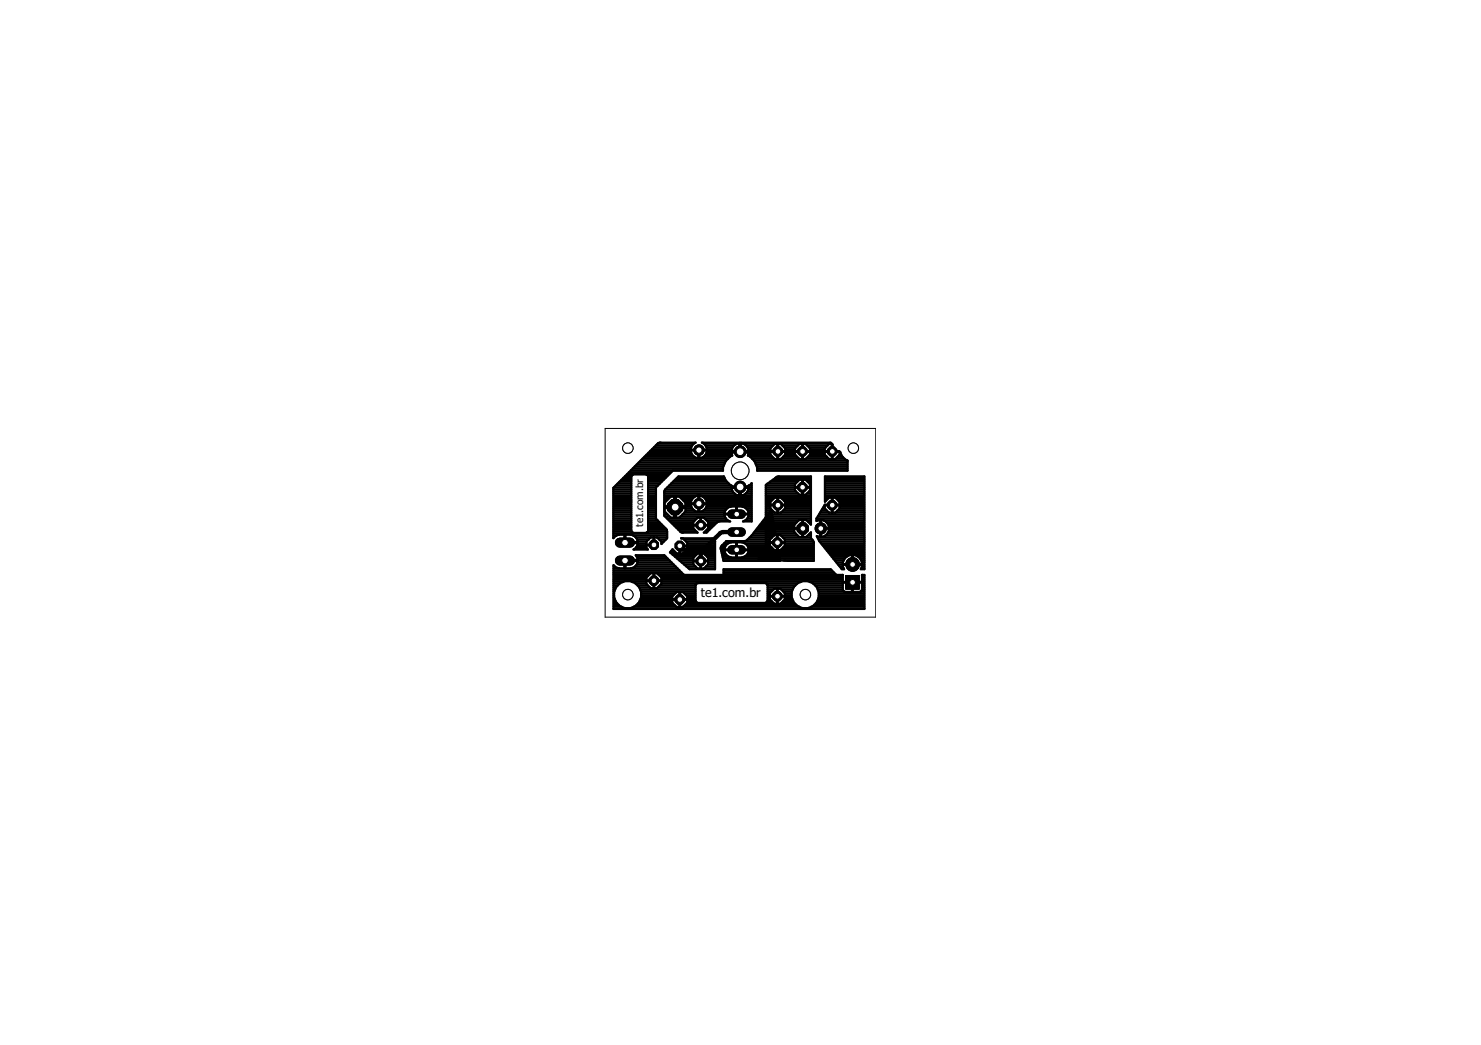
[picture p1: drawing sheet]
<svg xmlns="http://www.w3.org/2000/svg" width="210mm" height="148mm" viewBox="0 0 210 148" stroke-linecap="round" stroke-linejoin="round" font-family="sans-serif">
<defs><g id="words">
<text font-size="1.8" x="99.3" y="84.7">te1.com.br</text>
<text font-size="1.4" x="91.2" y="74.7" transform="rotate(-90 91.2 74.7)">te1.com.br</text>
</g></defs>
<circle cx="117.9" cy="71.6" r=".71" fill="#000" stroke="#000" stroke-width=".14"/>
<circle cx="118" cy="71.6" r=".4" fill="#fff" stroke="#000" stroke-width=".14"/>
<circle cx="117.9" cy="64" r=".71" fill="#000" stroke="#000" stroke-width=".14"/>
<circle cx="118" cy="64" r=".4" fill="#fff" stroke="#000" stroke-width=".14"/>
<circle cx="110.2" cy="71.6" r=".71" fill="#000" stroke="#000" stroke-width=".14"/>
<circle cx="110.3" cy="71.6" r=".4" fill="#fff" stroke="#000" stroke-width=".14"/>
<circle cx="110.2" cy="64" r=".71" fill="#000" stroke="#000" stroke-width=".14"/>
<circle cx="110.3" cy="64" r=".4" fill="#fff" stroke="#000" stroke-width=".14"/>
<circle cx="110.2" cy="84.5" r=".71" fill="#000" stroke="#000" stroke-width=".14"/>
<circle cx="110.2" cy="84.5" r=".4" fill="#fff" stroke="#000" stroke-width=".14"/>
<circle cx="110.2" cy="76.9" r=".71" fill="#000" stroke="#000" stroke-width=".14"/>
<circle cx="110.2" cy="76.9" r=".4" fill="#fff" stroke="#000" stroke-width=".14"/>
<circle cx="96.3" cy="85" r=".71" fill="#000" stroke="#000" stroke-width=".14"/>
<circle cx="96.4" cy="85" r=".4" fill="#fff" stroke="#000" stroke-width=".14"/>
<circle cx="96.3" cy="77.4" r=".71" fill="#000" stroke="#000" stroke-width=".14"/>
<circle cx="96.4" cy="77.4" r=".4" fill="#fff" stroke="#000" stroke-width=".14"/>
<circle cx="113.7" cy="64" r=".71" fill="#000" stroke="#000" stroke-width=".14"/>
<circle cx="113.7" cy="64" r=".4" fill="#fff" stroke="#000" stroke-width=".14"/>
<circle cx="113.7" cy="69.1" r=".71" fill="#000" stroke="#000" stroke-width=".14"/>
<circle cx="113.7" cy="69.1" r=".4" fill="#fff" stroke="#000" stroke-width=".14"/>
<circle cx="99.3" cy="74.5" r=".71" fill="#000" stroke="#000" stroke-width=".14"/>
<circle cx="99.3" cy="74.5" r=".4" fill="#fff" stroke="#000" stroke-width=".14"/>
<circle cx="99.3" cy="79.5" r=".71" fill="#000" stroke="#000" stroke-width=".14"/>
<circle cx="99.3" cy="79.5" r=".4" fill="#fff" stroke="#000" stroke-width=".14"/>
<circle cx="92.7" cy="77.3" r=".71" fill="#000" stroke="#000" stroke-width=".14"/>
<circle cx="92.7" cy="77.3" r=".4" fill="#fff" stroke="#000" stroke-width=".14"/>
<circle cx="92.7" cy="82.3" r=".71" fill="#000" stroke="#000" stroke-width=".14"/>
<circle cx="92.7" cy="82.3" r=".4" fill="#fff" stroke="#000" stroke-width=".14"/>
<circle cx="104.9" cy="64.1" r=".83" fill="#000" stroke="#000" stroke-width=".14"/>
<circle cx="104.9" cy="64.1" r=".55" fill="#fff" stroke="#000" stroke-width=".14"/>
<circle cx="104.9" cy="69" r=".83" fill="#000" stroke="#000" stroke-width=".14"/>
<circle cx="104.9" cy="69" r=".55" fill="#fff" stroke="#000" stroke-width=".14"/>
<path d="M119.8 81.6h2v1.9h-2z" fill="#000" stroke="#000" stroke-width=".14"/>
<circle cx="120.8" cy="82.6" r=".4" fill="#fff" stroke="#000" stroke-width=".14"/>
<circle cx="120.8" cy="80" r=".97" fill="#000" stroke="#000" stroke-width=".14"/>
<circle cx="120.8" cy="80" r=".4" fill="#fff" stroke="#000" stroke-width=".14"/>
<path d="M87.9 76.9h1.4" fill="none" stroke="#000" stroke-width="1.4"/>
<circle cx="88.6" cy="76.9" r=".47" fill="#fff" stroke="#000" stroke-width=".14"/>
<path d="M87.9 79.5h1.4" fill="none" stroke="#000" stroke-width="1.4"/>
<circle cx="88.6" cy="79.5" r=".47" fill="#fff" stroke="#000" stroke-width=".14"/>
<circle cx="95.7" cy="71.9" r="1.17" fill="#000" stroke="#000" stroke-width=".14"/>
<circle cx="95.7" cy="71.9" r=".55" fill="#fff" stroke="#000" stroke-width=".14"/>
<circle cx="113.8" cy="74.9" r=".87" fill="#000" stroke="#000" stroke-width=".14"/>
<circle cx="113.8" cy="74.9" r=".4" fill="#fff" stroke="#000" stroke-width=".14"/>
<circle cx="116.3" cy="74.9" r=".8" fill="#000" stroke="#000" stroke-width=".14"/>
<circle cx="116.3" cy="74.9" r=".4" fill="#fff" stroke="#000" stroke-width=".14"/>
<circle cx="99.1" cy="63.8" r=".74" fill="#000" stroke="#000" stroke-width=".14"/>
<circle cx="99.1" cy="63.8" r=".44" fill="#fff" stroke="#000" stroke-width=".14"/>
<circle cx="99.1" cy="71.4" r=".74" fill="#000" stroke="#000" stroke-width=".14"/>
<circle cx="99.1" cy="71.4" r=".44" fill="#fff" stroke="#000" stroke-width=".14"/>
<path d="M103.7 72.9h1.4" fill="none" stroke="#000" stroke-width="1.3"/>
<circle cx="104.4" cy="72.9" r=".4" fill="#fff" stroke="#000" stroke-width=".14"/>
<path d="M103.7 75.4h1.4" fill="none" stroke="#000" stroke-width="1.3"/>
<circle cx="104.4" cy="75.4" r=".4" fill="#fff" stroke="#000" stroke-width=".14"/>
<path d="M103.7 78h1.4" fill="none" stroke="#000" stroke-width="1.3"/>
<circle cx="104.4" cy="78" r=".4" fill="#fff" stroke="#000" stroke-width=".14"/>
<path d="M99.4 77.9l-.1 1.6M104.4 75.4h-1.9l-.3 .1-2.5 2.4h-3.1l-.3-.5" fill="none" stroke="#000" stroke-width=".61"/>
<g fill="none" stroke="#000" stroke-width=".32">
<path d="M86.9 72.7h2.6M86.9 71.6h2.6M86.9 76.2h.1M86.9 75.9h.4M86.9 75.7h7.7M86.9 75.4h2.6M86.9 75.1h2.6M86.9 74.8h2.6M86.9 74.6h2.6M86.9 74.3h2.6M86.9 74h2.6M86.9 73.8h2.6"/>
<path d="M86.9 73.5h2.6M86.9 73.2h2.6M86.9 72.9h2.6M86.9 72.4h2.6M86.9 72.1h2.6M86.9 71.9h2.6M86.9 71.3h2.6M86.9 71h2.6M86.9 70.8h2.6M86.9 70.5h2.6M86.9 70.2h2.6M86.9 70h2.6"/>
<path d="M86.9 69.7h2.6M86.9 69.4h2.6M87 69.1h2.5M87.2 68.9h2.3M87.5 68.6h2M87.8 68.3h1.7M88.1 68.1h1.4M88.3 67.8h1.2M88.5 79.8h.1M88.5 76.8h.1M88.5 76.5h.1M88.5 76.2h.1"/>
<path d="M88.5 75.9h.1M88.6 67.5h.9M88.6 79.5h6.3M88.9 67.2h6M89.2 67h5.9M89.4 66.7h13.1M89.5 75.4l.2 .2h1.9l.2-.2M89.5 75.4v-7.9l.2-.3h1.9l.3 .3-.1 7.9M89.7 66.4h12.8M89.8 75.9h4.8M89.9 77.9h1.9M90 66.1h12.5"/>
<path d="M90.1 76.2l-.2-.2a1.64 1.64 0 0 0-1.3-.2v1.2h1.8M90.1 76.2h4.5M90.1 76.2l.3 .7M90.2 77.6h1.4M90.2 65.9h12.4M90.3 79h4.1M90.3 76.5h1.6M90.4 79.8h4.8M90.4 79.2h4.2M90.4 76.8h1.3M90.4 77h1.2M90.4 76.9h.1"/>
<path d="M90.4 77l-.2 .5-.4 .4h2l-.2-.2v-.4M90.5 65.6h12.3M90.8 65.3h12.1M91.1 65h12.1M91.3 64.8h7.1M91.6 64.5h6.5M91.8 75.4h2.8M91.8 67.5h2.8M91.9 72.7h1.1M91.9 71.6h1.1M91.9 69.1h1.1M91.9 75.1h2.6"/>
<path d="M91.9 74.8h2.4M91.9 74.6h2.1M91.9 74.3h1.8M91.9 74h1.6M91.9 73.8h1.3M91.9 73.5h1.1M91.9 73.2h1.1M91.9 72.9h1.1M91.9 72.4h1.1M91.9 72.1h1.1M91.9 71.9h1.1M91.9 71.3h1.1"/>
<path d="M91.9 71h1.1M91.9 70.8h1.1M91.9 70.5h1.1M91.9 70.2h1.1M91.9 70h1.1M91.9 69.7h1.1M91.9 69.4h1.1M91.9 68.9h1.3M91.9 68.6h1.6M91.9 68.3h1.9M91.9 68.1h2.1M91.9 67.8h2.4"/>
<path d="M91.9 64.2h6.1M92.1 63.9h5.8M92.2 76.2l-.6 .6v.4h1.1v-1M92.4 63.7h5.5M92.6 76.2v1.1h-2.3M92.6 77h.1M92.6 76.8h.1M92.6 76.5h.1M92.7 63.4h5.3M93 69.1v4.4l1.4 1.5 .2 .4M93 63.1h5.1M93.3 62.9l-6.4 6.3v7.1l.4-.3a1.54 1.54 0 0 1 1.2-.2v1.1h1.9"/>
<path d="M93.3 62.9l.2-.1h5.1l-.4 .3-.3 .6M93.3 62.9h5.1M93.4 76.5h1M93.7 76.8h.4M93.7 77h.1M94.1 72.7h.2M94.1 71.6h.1M94.1 72.9h.5M94.1 72.4h.1M94.1 72.1h.1M94.1 71.9h1.4M94.1 71.3h.1"/>
<path d="M94.1 71h.3M94.1 70.8h.6M94.1 70.5h.9M94.1 70.2h10.4M94.1 70h10M94.2 69.7h9.6M94.2 71.3l.9-.9h.4v3h-.4l-.9-.9v-.5h3v.5l-.9 .9h-.5v-3h.5l.9 .9v.5h-3zM94.2 73.2h.7M94.3 69.4h9.4M94.5 73.5h4.3M94.6 75.4v.9l-.9 .8v-.3l-.6-.6M94.6 69.1h9.7"/>
<path d="M94.8 73.8h3.7M94.8 68.9h8.9M95 78.4h.8M95.1 74h3.2M95.1 78.1h.5M95.1 68.6h8.2M95.3 74.3h3M95.4 78.7h3.3M95.4 68.3h7.6M95.5 72.7h.3M95.5 71.6h.3M95.5 73.2h.3"/>
<path d="M95.5 72.9h.3M95.5 72.4h.3M95.5 72.1h.3M95.5 71.3h.3M95.5 71h.3M95.5 70.8h.3M95.5 70.5h.3M95.6 74.6h2.7M95.7 68.1h7.1M95.7 79h2.7M95.8 71.9h2.2M95.9 74.8h2.4"/>
<path d="M95.9 67.8h6.8M96 79.2h2.3M96.2 75.1h2.3M96.3 78.4h.1M96.3 78.1h.1M96.3 77.9h.1M96.3 77.6h.1M96.3 79.5h5M96.4 70.5h2M96.4 75.4h2.3M96.4 73.2h6.3M96.6 76.3h4.3l.4 .4v4h-3.6l-2.7-2.4 .3-.4 .6 .6h.4v-1.1h1.1v.4"/>
<path d="M96.6 79.8h1.7M96.6 70.8h1.5M96.8 76.3l.6 .7v.3h-1v1.2h.4l.6-.7M96.8 78.4h4.5M96.9 71h1.1M96.9 76.5h4.2M97 72.7h5.7M97.1 78.1h4.2M97.2 71.6h.7M97.2 72.4h1.2M97.2 72.1h.9M97.2 71.3h.7"/>
<path d="M97.2 76.8h4.1M97.4 77.9h3.9M97.4 77.6h3.9M97.4 77.3h3.9M97.4 77h3.9M97.9 63.8h1.1v1.2M97.9 63.7v.1M97.9 63.9h.1M97.9 71.3h2.3M97.9 63.9h2.3M97.9 63.9a1.16 1.16 0 0 0 1.1 1.1M98 71.9l-.1-.4h2.3l-.1 .4"/>
<path d="M98 71.9l.4 .5M98.3 79.5v-.4l.6-.6h.4v2.1h-.4l-.6-.6v-.4h2.1v.4l-.6 .6h-.4v-2.1h.4l.6 .6v.4M98.4 72.4l.6 .2M99 72.6h.1M99 70.3a1.16 1.16 0 0 0-1.1 1M99 70.3h.1M99 65h.1M99 71.6h.1M99 72.4h.1M99 72.1h.1M99 71.9h.1M99 71.3h.1"/>
<path d="M99 71h.1M99 70.8h.1M99 70.5h.1M99 70.3v2.3M99 63.9h.1M99 64.8h.1M99 64.5h.1M99 64.2h.1M99.1 72.6h.1M99.1 70.3v2.3M99.1 70.3h.1M99.1 65h.1"/>
<path d="M99.1 70.3a1.16 1.16 0 0 1 1.1 1M99.3 79.8h.1M99.3 79.2h.1M99.3 79h.1M99.3 78.7h.1M99.3 74.3h.1M99.3 74h.1M99.3 73.8h.1M99.3 73.5h.1M99.7 72.4h3.1M99.7 64.8h3.8M99.7 62.9h4.9"/>
<path d="M99.7 70.5h6.8M99.8 73.5h3M99.9 75.4h.4M99.9 78.7h1.4M100 72.1h3M100 64.5h3.7M100 63.1h4.1M100 70.8h6.5M100.1 73.8h3M100.1 71.9h3.4M100.1 71.9l-.3 .4-.7 .3M100.1 64.2h3.6"/>
<path d="M100.1 63.4h3.7M100.1 71h6.4M100.2 75.1h.3M100.2 71.6h6.3M100.2 71.3h6.3M100.2 63.7l-.3-.6-.4-.3h18.2l.3 .2v2.1h.4l.6-.6v-.4h-2.1v.4l.6 .6h.4v-2.2h-.4l-.6 .7v.4M100.2 63.8h-1.1v1.2M100.2 63.7v.1M100.2 63.9h.1M100.2 63.9a1.16 1.16 0 0 1-1.1 1.1M100.2 63.7h3.5M100.2 79h1.1"/>
<path d="M100.4 79.8h.9M100.4 79.2h.9M100.4 74.8h.4M100.4 74.6h.7M100.4 74.3h1M100.4 74h1.2M101.7 74l-1.6 1.5h-.3l.6-.6v-.4h-1v-1.1h.4l.6 .6v.4h-2.1v-.4l.6-.6h.4v1.1h-1v.4l.6 .6h-2.2l-.2-.1M102.2 77.9h.5M102.2 77.6h.5M102.2 77.6v.2l.4 1.7h7.9l-.2-1.5M102.2 78.1h.5M102.3 78.4h.5"/>
<path d="M102.3 78.7h.6M102.4 77.3h.5M102.4 79h.9M102.5 79.2h12.8M102.5 79.5h8M102.6 77h.6M102.7 72.9v.1a1.05 1.05 0 0 0 .8 .9h-1.6l-.2 .1M102.7 77.6l.2-.3 .4-.3 1-.1v2.1h-1M102.7 77.6v.3h3.4l-.1-.3M102.9 76.8h6.2M103.7 68.9l-.9-.8-.2-.6h-6.4l-2 2.1-.1 3.5 2.4 2.3M103.7 68.9l.7 .3"/>
<path d="M103.8 63.4l-.1 .5M104.3 79h.1M104.3 78.7h.1M104.3 78.4h.1M104.3 78.1h.1M104.3 77.9h.1M104.3 77.6h.1M104.3 77.3h.1M104.3 77h.1M104.3 72.7h.1M104.3 72.4h.1M104.3 72.1h.1"/>
<path d="M104.3 71.9h.1M104.6 62.9l.2-.1v1.4h-1.1l.1 .4a2.23 2.23 0 0 0-1.3 2.1h-7.1l-2.4 2.4M104.6 62.9l-.5 .2-.3 .3M104.8 70.2h.2M104.8 70h.2M104.8 69.7h.2M104.8 69.4h.2M104.8 69.2v1.1a1.24 1.24 0 0 1-1.1-1.1h2.4l-.2 .5M104.8 63.7h.2M104.8 63.4h.2M104.8 63.1h.2M104.8 62.9h.2"/>
<path d="M105 69.2v1.1l.5-.2 .4-.4M105.2 62.9h12.6M105.3 70.2h1.2M105.3 71.9a1.02 1.02 0 0 1 .8 .9h-3.4a1.08 1.08 0 0 1 1-1h.6v1.1h-7.6M105.3 71.9l-.9-.1v1.1h2.1M105.3 71.9h1.2M105.5 69.1h1M105.5 79h9.8M105.6 77h3.5M105.6 77l-.3-.1h-.9v2.1a1.31 1.31 0 0 0 1.7-.8v-.2h-3.4l.2 .7 .4 .3M105.6 77l.4 .6M105.7 73.8h.8"/>
<path d="M105.7 63.1h3.9M105.7 70h.8M105.8 72.1h.7M105.9 78.7h9.4M105.9 77.3h3.2M105.9 73.5h.6M105.9 69.7h.6M105.9 63.4l-.4-.4-.5-.2v1.4h1.1l-.1 .4a2.23 2.23 0 0 1 1.3 2.1h12.8v-1.3v-.1l-.3-.1-.5-.6-.2-.5-.2-.1-18.7-.1M105.9 63.4l.2 .5M105.9 63.4h3.4M106 76.5h3.1M106 72.4h.5"/>
<path d="M106 78.4h9.3M106 77.6h3.3M106 64.5h3.2M106.1 73.2h.4M106.1 69.4h.4M106.1 63.7h3.1M106.1 72.7h.4M106.1 78.1h9.2M106.1 77.9h3.5M106.1 68.9h.4M106.1 68.9l-.7 .3M106.1 68.9l.4-.4v5.4h-1.2a1.06 1.06 0 0 0 .8-1"/>
<path d="M106.1 64.2h3.1M106.2 76.2h3.2M106.3 64.8h3.2M106.5 68.6h.1M106.5 75.9h3.2M106.6 65h3.1M106.7 75.7h6.1M106.9 65.3h13.2M107 75.4h5.6M107 65.6h13.1M107.1 65.9h13M107.2 75.1h5.4"/>
<path d="M107.3 66.1h12.8M107.3 66.7h12.8M107.3 66.4h12.8M107.4 74.8h5.2M107.6 74.6h5M107.8 74.3h4.9M108 74h4.9M108.2 73.8h5M108.4 73.5h6.5M108.5 68.7l1.7-1.1 4.7-.1v6.9l-.6-.7h-.5v1.2h-1.2v-.5l.7-.7h.4v2.4h-.4l-.7-.7v-.4h1.2v1.1h.5l.6-.6v.8l.4 .7v2.5h-3.6l-4.2-.2 .4-.9 .6-.7zM108.5 72.7h6.4M108.5 71.6h6.4"/>
<path d="M108.5 69.1h6.4M108.5 73.2h6.4M108.5 72.9h6.4M108.5 72.4h1M108.5 72.1h.7M108.5 71.9h.7M108.5 71.3h.7M108.5 71h.8M108.5 70.8h1.1M108.5 70.5h6.4M108.5 70.2h6.4M108.5 70h4.6"/>
<path d="M108.5 69.7h4.3M108.5 69.4h4.2M108.5 68.9h4.2M108.8 68.6h3.9M109.1 76.5l.6-.6h.4v2.1h-.4l-.6-.6v-.4h2.1v.4l-.6 .6h-.4v-2.1h.4l.6 .6M109.1 76.5v.4h2.1v-.4M109.1 68.3h3.9M109.2 64v-.4l.6-.7h.4v2.2h-.4l-.6-.6v-.4h2.1v.4l-.6 .6h-.4v-2.2h.4l.6 .7v.4M109.2 71.6v-.4l.6-.6h.4v2.1M109.5 68.1h3.8M109.8 72.7l-.6-.6v-.4h2.1v.4l-.6 .6M109.9 67.8h5"/>
<path d="M109.9 75.9l-.6-3.6-2.8 3.6-.7 .7-.3 .1h-2.6l-.7 .9M110.1 76.9v.1M110.1 77.9h.1M110.1 77.6h.1M110.1 77.3h.1M110.1 77h.1M110.1 76.8h.1M110.1 76.5h.1M110.1 76.2h.1M110.1 75.9h.1M110.1 77.1l.1 .6M110.2 72.4h.1"/>
<path d="M110.2 72.1h.1M110.2 71.9h.1M110.2 71.3h.1M110.2 71h.1M110.2 70.8h.1M110.2 65h.1M110.2 64.8h.1M110.2 64.5h.1M110.2 64.2h.1M110.2 63.7h.1M110.2 63.4h.1M110.2 63.1h.1"/>
<path d="M110.7 75.9h2.4M110.7 65h2.6M110.8 77.9h4.5M110.8 63.1h2.3M110.9 70.8h4M111 76.2h3.9M111 72.4h3.9M111 64.8h2M111 77.6h4.3M111.1 79.5h4.2M111.1 63.4h1.7M111.1 71h3.8"/>
<path d="M111.2 77.3h4.1M111.2 77h4.1M111.2 76.8h4.1M111.2 76.5h3.9M111.2 72.1h3.7M111.3 64.5h1.4M111.3 71.6v-.4l-.6-.6h-.4v2.1M111.3 71.9h3.6M111.3 71.3h3.6M111.3 64.2h1.4M111.3 63.7h1.4M112.7 64v-.4l.6-.7h.4v2.2h-.4l-.6-.6v-.4h2.1v.4l-.6 .6h-.4v-2.2h.4l.6 .7v.4"/>
<path d="M112.7 69.1v.4l.6 .6h.4v-2.1h-.4l-.6 .6v.4h2.1v-.4l-.6-.6h-.4v2.1h.4l.6-.6v-.4M113.7 70h.1M113.7 69.7h.1M113.7 69.4h.1M113.7 68.9h.1M113.7 68.6h.1M113.7 68.3h.1M113.7 68.1h.1M113.7 65h.1M113.7 64.8h.1M113.7 64.5h.1M113.7 64.2h.1"/>
<path d="M113.7 63.7h.1M113.7 63.4h.1M113.7 63.1h.1M113.7 75.9h.1M113.7 75.7h.1M113.7 75.4h.1M113.7 75.1h.1M113.7 74.8h.1M113.7 74.6h.1M113.7 74.3h.1M113.7 74h.1M113.7 73.8h.1"/>
<path d="M114.2 68.1h.7M114.2 65h3.3M114.3 73.8h.6M114.4 63.1h2.9M114.4 70h.5M114.4 75.9h.5M114.5 68.3h.4M114.5 64.8h2.7M114.6 74h.3M114.6 63.4h2.5M114.7 69.7h.2M114.7 75.7h.2"/>
<path d="M114.7 68.6h.2M114.8 64.5h2.1M114.8 69.4h.1M114.8 68.9h.1M114.8 64.2h2.1M114.8 63.7h2.1M114.9 74.3h.1M115.7 73.8h.3M115.7 73.5h6.8M115.9 76.2h6.6M115.9 73.2h6.6M116 76.5h6.5"/>
<path d="M116.1 72.9h6.4M116.2 76.8h6.3M116.2 72.7h6.3M116.2 75.9h.2M116.2 75.7h.2M116.2 75.4h.2M116.2 75.1h.2M116.2 74.8h.2M116.2 74.6h.2M116.2 74.3h.2M116.2 74h.2M116.2 73.8h.2"/>
<path d="M116.4 77h6.1M116.4 72.4h.8M116.6 72.1h.3M116.6 77.3h5.9M116.6 73.8h5.9M116.7 71.9h.2M116.8 77.6h5.7M116.9 69.1h5.6M116.9 71h.1M116.9 70.8h.4M116.9 70.5h5.6M116.9 70.2h5.6"/>
<path d="M116.9 70h5.6M116.9 69.7h5.6M116.9 69.4h5.6M116.9 68.9h5.6M116.9 68.6h5.6M116.9 68.3h5.6M116.9 68.1h5.6M116.9 67.8h5.6M116.9 75.9h5.6M117 77.9h5.5M117.1 74h5.4M117.2 78.1h5.3"/>
<path d="M117.3 75.7h5.2M117.3 74.3h5.2M117.4 75.4h5.1M117.4 75.4l.1-.4h-1.3v1.1l-.4-.1 .3 .7 3.2 4h.3l-.1-.1M117.5 74.6h5M117.5 78.4h5M117.5 72.7l-.6-.6v-.4h2.1v.4l-.6 .6M117.5 75.1h5M117.5 74.8a1.23 1.23 0 0 0-1.1-1.1v2.4l.5-.1 .5-.6M117.5 74.8h5M117.7 78.7h2.9M117.9 72.7v-2.1h-.4l-.6 .5v-3.6h5.6v13.2h-.5l.2-.6h-1.3v-1.4"/>
<path d="M117.9 79h2.1M117.9 72.4h.1M117.9 72.1h.1M117.9 71.9h.1M117.9 71.3h.1M117.9 71h.1M117.9 70.8h.1M117.9 65h.1M117.9 64.8h.1M117.9 64.5h.1M117.9 64.2h.1M117.9 63.7h.1"/>
<path d="M117.9 63.4h.1M117.9 63.1h.1M118.1 79.2h1.6M118.3 79.5h1.2M118.4 65h1.3M118.6 79.8h.9M118.6 70.8h3.9M118.7 72.4h3.8M118.7 64.8h.7M118.9 71h3.6M118.9 72.1h3.6M119 64.5h.2"/>
<path d="M119 71.6v-.4l-.6-.6h-.4v2.1M119 71.9h3.5M119 71.3h3.5M119 64.2h.1M119.8 79.1a1.37 1.37 0 0 1 1.5-.4 1.37 1.37 0 0 1 .9 1.3h-2.8l.1-.3zM120.8 79.5h.1M120.8 79.8h.1M120.8 79.2h.1M120.8 79h.1M120.8 78.7v1.4h-1.4l.1 .5M121 78.7h1.5M121.6 79h.9"/>
<path d="M121.9 79.2h.6M122.1 79.5h.4M122.2 79.8h.3M122.5 71.6h-5.6l-1.2 1.9v.4l.5-.2v1.2l1.3-.1M87 80.6h.7M87 80.3h.1M87 84.9h.1M87 85.5h.4M87 86.3h35.5M87 86h1.1M87 85.8h.7M87 85.2h.2"/>
<path d="M87 84.7h.1M87 84.4h.1M87 84.1h.1M87 83.8h.1M87 83.6h.2M87 83.3h.3M87 83h.5M87 82.8h.8M87 82.5h1.4M87 82.2h4.6M87 81.9h4.6M87 81.7h4.8"/>
<path d="M87 81.4h5.1M87 81.1h9.6M87 80.9h9.3M87 84.7a1.95 1.95 0 0 1 2-2.3 1.95 1.95 0 0 1 1.9 2.3M87 84.7a1.95 1.95 0 0 0 2 1.6 1.95 1.95 0 0 0 1.9-1.6M88.5 80.3h.1M88.5 80h.1M88.6 80.6v-1.2h1.8l-.3-.7h4l2.8 2.8h5.7v-.8h15.1l.8 .8h.9v1h1.4v1.4h-1.1l-.3-.3M89.4 80.6h6.6M89.6 82.5h2M89.8 86h6.1M90 80.3h5.7"/>
<path d="M90.1 82.8h1.5M90.2 85.8h5.4M90.2 80.1l-.3 .3-.5 .2h-1.8l-.6-.5v6.2h35.5v-4.8h-.3v1h-1.3v1.4h1l.3-.3M90.2 80.1l.2-.6h-1.9v1.1M90.3 80h5.2M90.4 83h1.5M90.5 85.5h4.8M90.6 83.3h1.5M90.7 85.2h4.6M90.7 83.6h7.9M90.8 84.9h7.8M90.8 83.8h7.8"/>
<path d="M90.9 84.7h4.4M90.9 84.4h4.5M90.9 84.1h4.8M91.6 82.8l.6 .6h.4v-2.1h-.4l-.6 .6v.4h2.1v-.4l-.6-.6h-.4v2.1h.4l.6-.6M91.6 82.8v-.4h2.1v.4M92.6 83.3h.1M92.6 83h.1M92.6 82.8h.1M92.6 82.5h.1M92.6 82.2h.1M92.6 81.9h.1M92.6 81.7h.1"/>
<path d="M92.6 81.4h.1M93.2 83.3h5.4M93.2 81.4h3.6M93.5 83h5.1M93.5 81.7h25.9M93.7 82.8h5M93.7 82.5h19.8M93.7 82.2h25.7M93.7 81.9h25.7M95.3 84.9v-.3l.6-.7h.4v2.2h-.4l-.6-.7v-.4h2.1v.4l-.6 .7h-.4v-2.2h.4l.6 .7v.3M96.3 85.5h.1M96.3 86h.1"/>
<path d="M96.3 85.8h.1M96.3 85.2h.1M96.3 84.7h.1M96.3 84.4h.1M96.3 84.1h.1M96.8 86h16.5M96.9 80h1.4M97 84.1h1.6M97.1 85.8h15.8M97.2 84.4h1.4M97.3 80.3h1.3M97.4 85.5h12.2"/>
<path d="M97.4 85.2h1.2M97.4 84.7h1.2M97.6 80.6h1.2M99.3 80.6h.1M99.3 80.3h.1M99.3 80h.1M99.8 80.6h1.5M100.1 80.3h1.2M100.3 80h1M102.6 81.4h15.8M102.6 81.1h15.5M102.6 80.9h15.3"/>
<path d="M108.7 82.8h4.3M108.7 82.8l.1 .2v2.2l-.3 .3M108.7 82.8l-.1-.1h-9.8l-.2 .3v2.2l.2 .3M108.8 85.3h-.1M108.8 84.9h.3M108.8 85.2h.5M108.8 84.7h.3M108.8 84.4h.3M108.8 84.1h.3M108.8 83.8h.6M108.8 83.6h.8M108.8 83.3h3.7"/>
<path d="M108.8 83h3.9M109.1 84.1l.6-.6h.4v2.1h-.4l-.6-.6v-.4h2.1v.4l-.6 .6h-.4v-2.1h.4l.6 .6v.4h-2.1zM110.1 84.9h.1M110.1 85.5h.1M110.1 85.2h.1M110.1 84.7h.1M110.1 84.4h.1M110.1 84.1h.1M110.1 83.8h.1M110.1 83.6h.1M110.7 83.6h1.7M110.7 85.5h1.9"/>
<path d="M111 83.8h1.2M111 85.2h1.4M111.2 84.9h1.1M111.2 84.7h1M111.2 84.4h1M111.2 84.1h1M112.2 84.7a1.95 1.95 0 0 1 1.9-2.3 1.95 1.95 0 0 1 1.9 2.3M112.2 84.7a1.95 1.95 0 0 0 1.9 1.6 1.95 1.95 0 0 0 1.9-1.6M114.7 82.5h4.7M115 86h7.5M115.3 82.8h4.1M115.4 85.8h7.1"/>
<path d="M115.5 83h3.9M115.7 85.5h6.8M115.8 83.3h3.6M115.8 85.2h6.7M115.9 83.6h3.5M116 84.9h6.5M116 83.8h3.6M116 84.7h6.5M116 84.4h6.5M116 84.1h6.5M118.8 80h2M119 80.3h.5"/>
<path d="M119.2 80.6h.3M119.4 83.6v-1h2.8v1M120.8 83.8h.1M120.8 83.6h.1M120.8 83.3h.1M120.8 83h.1M120.8 82.8h.1M120.9 80h1.6M122 83.8h.5M122.1 80.6h.4M122.2 80.3h.3M122.2 83.6h.3"/>
<path d="M122.2 83.3h.3M122.2 83h.3M122.2 82.8h.3M122.2 82.5h.3M122.2 82.2h.3M122.2 81.9h.3M122.2 81.7h.3"/>
</g>
<circle cx="117.9" cy="71.6" r=".71" fill="#000" stroke="#000" stroke-width=".14"/>
<circle cx="118" cy="71.6" r=".4" fill="#fff" stroke="#000" stroke-width=".14"/>
<circle cx="117.9" cy="64" r=".71" fill="#000" stroke="#000" stroke-width=".14"/>
<circle cx="118" cy="64" r=".4" fill="#fff" stroke="#000" stroke-width=".14"/>
<circle cx="110.2" cy="71.6" r=".71" fill="#000" stroke="#000" stroke-width=".14"/>
<circle cx="110.3" cy="71.6" r=".4" fill="#fff" stroke="#000" stroke-width=".14"/>
<circle cx="110.2" cy="64" r=".71" fill="#000" stroke="#000" stroke-width=".14"/>
<circle cx="110.3" cy="64" r=".4" fill="#fff" stroke="#000" stroke-width=".14"/>
<circle cx="110.2" cy="84.5" r=".71" fill="#000" stroke="#000" stroke-width=".14"/>
<circle cx="110.2" cy="84.5" r=".4" fill="#fff" stroke="#000" stroke-width=".14"/>
<circle cx="110.2" cy="76.9" r=".71" fill="#000" stroke="#000" stroke-width=".14"/>
<circle cx="110.2" cy="76.9" r=".4" fill="#fff" stroke="#000" stroke-width=".14"/>
<circle cx="96.3" cy="85" r=".71" fill="#000" stroke="#000" stroke-width=".14"/>
<circle cx="96.4" cy="85" r=".4" fill="#fff" stroke="#000" stroke-width=".14"/>
<circle cx="96.3" cy="77.4" r=".71" fill="#000" stroke="#000" stroke-width=".14"/>
<circle cx="96.4" cy="77.4" r=".4" fill="#fff" stroke="#000" stroke-width=".14"/>
<circle cx="113.7" cy="64" r=".71" fill="#000" stroke="#000" stroke-width=".14"/>
<circle cx="113.7" cy="64" r=".4" fill="#fff" stroke="#000" stroke-width=".14"/>
<circle cx="113.7" cy="69.1" r=".71" fill="#000" stroke="#000" stroke-width=".14"/>
<circle cx="113.7" cy="69.1" r=".4" fill="#fff" stroke="#000" stroke-width=".14"/>
<circle cx="99.3" cy="74.5" r=".71" fill="#000" stroke="#000" stroke-width=".14"/>
<circle cx="99.3" cy="74.5" r=".4" fill="#fff" stroke="#000" stroke-width=".14"/>
<circle cx="99.3" cy="79.5" r=".71" fill="#000" stroke="#000" stroke-width=".14"/>
<circle cx="99.3" cy="79.5" r=".4" fill="#fff" stroke="#000" stroke-width=".14"/>
<circle cx="92.7" cy="77.3" r=".71" fill="#000" stroke="#000" stroke-width=".14"/>
<circle cx="92.7" cy="77.3" r=".4" fill="#fff" stroke="#000" stroke-width=".14"/>
<circle cx="92.7" cy="82.3" r=".71" fill="#000" stroke="#000" stroke-width=".14"/>
<circle cx="92.7" cy="82.3" r=".4" fill="#fff" stroke="#000" stroke-width=".14"/>
<circle cx="104.9" cy="64.1" r=".83" fill="#000" stroke="#000" stroke-width=".14"/>
<circle cx="104.9" cy="64.1" r=".55" fill="#fff" stroke="#000" stroke-width=".14"/>
<circle cx="104.9" cy="69" r=".83" fill="#000" stroke="#000" stroke-width=".14"/>
<circle cx="104.9" cy="69" r=".55" fill="#fff" stroke="#000" stroke-width=".14"/>
<path d="M119.8 81.6h2v1.9h-2z" fill="#000" stroke="#000" stroke-width=".14"/>
<circle cx="120.8" cy="82.6" r=".4" fill="#fff" stroke="#000" stroke-width=".14"/>
<circle cx="120.8" cy="80" r=".97" fill="#000" stroke="#000" stroke-width=".14"/>
<circle cx="120.8" cy="80" r=".4" fill="#fff" stroke="#000" stroke-width=".14"/>
<path d="M87.9 76.9h1.4" fill="none" stroke="#000" stroke-width="1.4"/>
<circle cx="88.6" cy="76.9" r=".47" fill="#fff" stroke="#000" stroke-width=".14"/>
<path d="M87.9 79.5h1.4" fill="none" stroke="#000" stroke-width="1.4"/>
<circle cx="88.6" cy="79.5" r=".47" fill="#fff" stroke="#000" stroke-width=".14"/>
<circle cx="95.7" cy="71.9" r="1.17" fill="#000" stroke="#000" stroke-width=".14"/>
<circle cx="95.7" cy="71.9" r=".55" fill="#fff" stroke="#000" stroke-width=".14"/>
<circle cx="113.8" cy="74.9" r=".87" fill="#000" stroke="#000" stroke-width=".14"/>
<circle cx="113.8" cy="74.9" r=".4" fill="#fff" stroke="#000" stroke-width=".14"/>
<circle cx="116.3" cy="74.9" r=".8" fill="#000" stroke="#000" stroke-width=".14"/>
<circle cx="116.3" cy="74.9" r=".4" fill="#fff" stroke="#000" stroke-width=".14"/>
<circle cx="99.1" cy="63.8" r=".74" fill="#000" stroke="#000" stroke-width=".14"/>
<circle cx="99.1" cy="63.8" r=".44" fill="#fff" stroke="#000" stroke-width=".14"/>
<circle cx="99.1" cy="71.4" r=".74" fill="#000" stroke="#000" stroke-width=".14"/>
<circle cx="99.1" cy="71.4" r=".44" fill="#fff" stroke="#000" stroke-width=".14"/>
<path d="M103.7 72.9h1.4" fill="none" stroke="#000" stroke-width="1.3"/>
<circle cx="104.4" cy="72.9" r=".4" fill="#fff" stroke="#000" stroke-width=".14"/>
<path d="M103.7 75.4h1.4" fill="none" stroke="#000" stroke-width="1.3"/>
<circle cx="104.4" cy="75.4" r=".4" fill="#fff" stroke="#000" stroke-width=".14"/>
<path d="M103.7 78h1.4" fill="none" stroke="#000" stroke-width="1.3"/>
<circle cx="104.4" cy="78" r=".4" fill="#fff" stroke="#000" stroke-width=".14"/>
<g fill="none" stroke="#000" stroke-width=".14">
<path d="M85.8 60.7h38.3v26.8h-38.3z"/>
<circle cx="120.9" cy="63.5" r=".74"/>
</g>
<circle cx="120.9" cy="63.5" r=".74" fill="#fff" stroke="#000" stroke-width=".14"/>
<circle cx="89" cy="84.3" r=".74" fill="none" stroke="#000" stroke-width=".14"/>
<circle cx="89" cy="84.3" r=".74" fill="#fff" stroke="#000" stroke-width=".14"/>
<circle cx="89" cy="63.5" r=".74" fill="none" stroke="#000" stroke-width=".14"/>
<circle cx="89" cy="63.5" r=".74" fill="#fff" stroke="#000" stroke-width=".14"/>
<circle cx="114.2" cy="84.3" r=".74" fill="none" stroke="#000" stroke-width=".14"/>
<circle cx="114.2" cy="84.3" r=".74" fill="#fff" stroke="#000" stroke-width=".14"/>
<circle cx="104.9" cy="66.8" r="1.25" fill="none" stroke="#000" stroke-width=".14"/>
<circle cx="104.9" cy="66.8" r="1.25" fill="#fff" stroke="#000" stroke-width=".14"/>
<use href="#words"/>
</svg>
